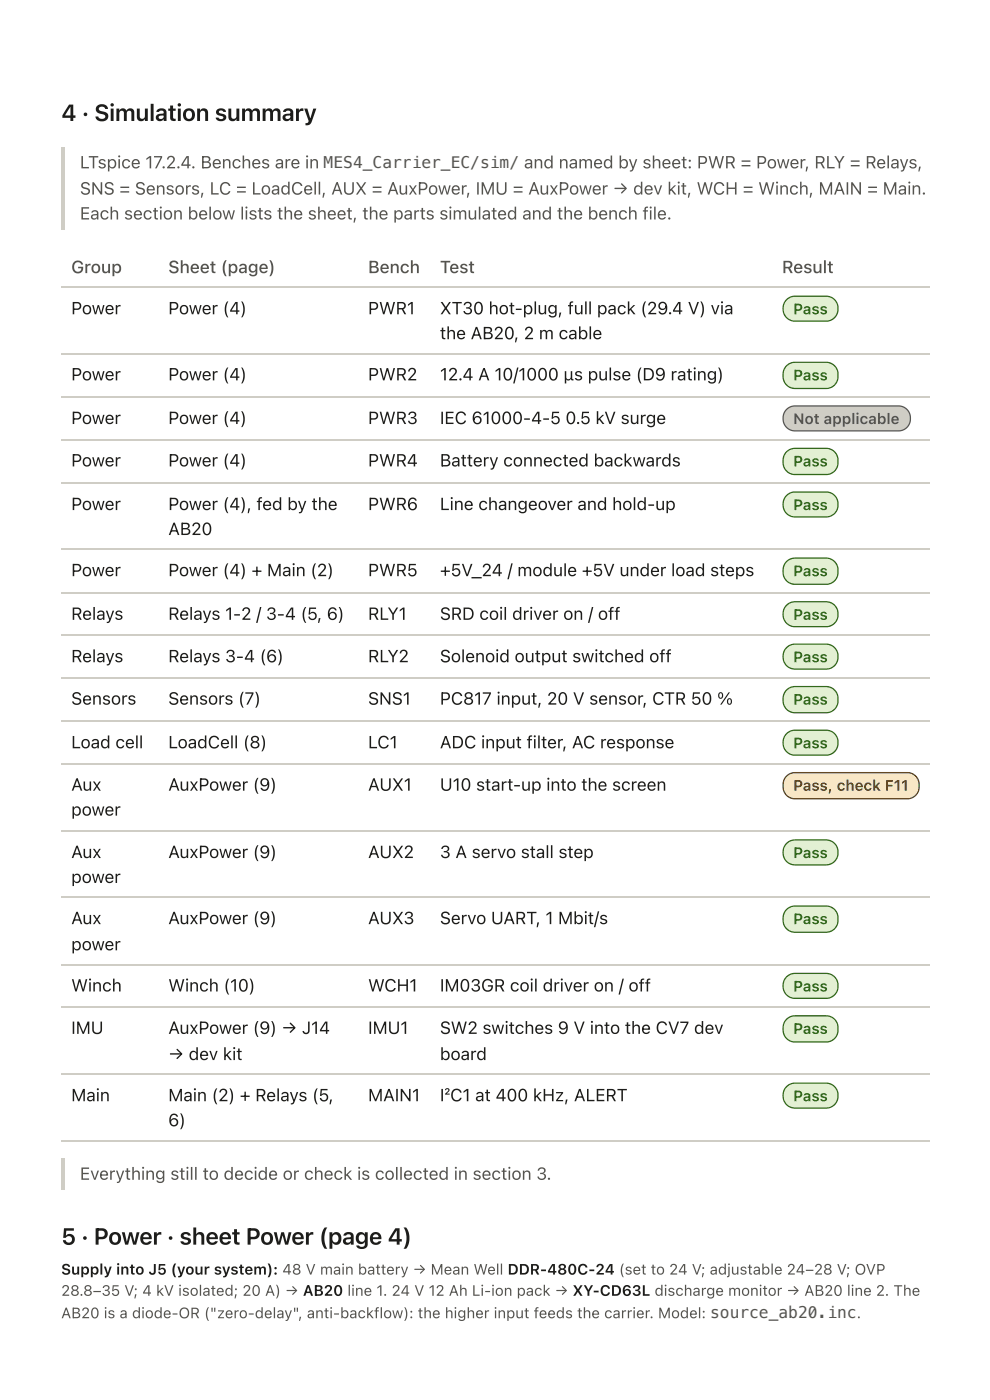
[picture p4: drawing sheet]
<svg xmlns="http://www.w3.org/2000/svg" width="210mm" height="297mm" viewBox="0 0 210 297" stroke-linecap="round" stroke-linejoin="round" font-family="sans-serif">
<defs><g id="words">
<g font-size="4.9" fill="#1d1d1b">
<text x="13" y="25.7">4 · Simulation summary</text>
<text x="13" y="264.1">5 · Power · sheet Power (page 4)</text>
</g>
<g font-size="3.7" fill="#55544f">
<text x="16.9" y="35.7">LTspice 17.2.4. Benches are in MES4_Carrier_EC/sim/ and named by sheet: PWR = Power, RLY = Relays,</text>
<text x="16.9" y="41.3">SNS = Sensors, LC = LoadCell, AUX = AuxPower, IMU = AuxPower → dev kit, WCH = Winch, MAIN = Main.</text>
<text x="16.9" y="46.6">Each section below lists the sheet, the parts simulated and the bench file.</text>
<text x="15.1" y="57.9">Group</text>
<text x="35.7" y="57.9">Sheet (page)</text>
<text x="78" y="57.9">Bench</text>
<text x="93.2" y="57.9">Test</text>
<text x="165.8" y="57.9">Result</text>
<text x="16.9" y="250.3">Everything still to decide or check is collected in section 3.</text>
</g>
<g font-size="3.7" fill="#1d1d1b">
<text x="15.1" y="66.7">Power</text>
<text x="35.7" y="66.7">Power (4)</text>
<text x="78" y="66.7">PWR1</text>
<text x="93.2" y="66.7">XT30 hot-plug, full pack (29.4 V) via</text>
<text x="93.2" y="72">the AB20, 2 m cable</text>
<text x="15.1" y="80.7">Power</text>
<text x="35.7" y="80.7">Power (4)</text>
<text x="78" y="80.7">PWR2</text>
<text x="93.2" y="80.7">12.4 A 10/1000 µs pulse (D9 rating)</text>
<text x="15.1" y="90">Power</text>
<text x="35.7" y="90">Power (4)</text>
<text x="78" y="90">PWR3</text>
<text x="93.2" y="90">IEC 61000-4-5</text>
<text x="119.9" y="90">0.5 kV surge</text>
<text x="15.1" y="99">Power</text>
<text x="35.7" y="99">Power (4)</text>
<text x="78" y="99">PWR4</text>
<text x="93.2" y="99">Battery connected backwards</text>
<text x="15.1" y="108.2">Power</text>
<text x="35.7" y="108.2">Power (4), fed by the</text>
<text x="35.7" y="113.5">AB20</text>
<text x="78" y="108.2">PWR6</text>
<text x="93.2" y="108.2">Line changeover and hold-up</text>
<text x="15.1" y="122.2">Power</text>
<text x="35.7" y="122.2">Power (4) + Main (2)</text>
<text x="78" y="122.2">PWR5</text>
<text x="93.2" y="122.2">+5V_24 / module +5V under load steps</text>
<text x="15.1" y="131.5">Relays</text>
<text x="35.7" y="131.5">Relays 1-2 / 3-4 (5, 6)</text>
<text x="78" y="131.5">RLY1</text>
<text x="93.2" y="131.5">SRD coil driver on / off</text>
<text x="15.1" y="140.5">Relays</text>
<text x="35.7" y="140.5">Relays 3-4 (6)</text>
<text x="78" y="140.5">RLY2</text>
<text x="93.2" y="140.5">Solenoid output switched off</text>
<text x="15.1" y="149.5">Sensors</text>
<text x="35.7" y="149.5">Sensors (7)</text>
<text x="78" y="149.5">SNS1</text>
<text x="93.2" y="149.5">PC817 input, 20 V sensor, CTR 50 %</text>
<text x="15.1" y="158.8">Load cell</text>
<text x="35.7" y="158.8">LoadCell (8)</text>
<text x="78" y="158.8">LC1</text>
<text x="93.2" y="158.8">ADC input filter, AC response</text>
<text x="15.1" y="167.7">Aux</text>
<text x="35.7" y="167.7">AuxPower (9)</text>
<text x="78" y="167.7">AUX1</text>
<text x="93.2" y="167.7">U10 start-up into the screen</text>
<text x="15.1" y="173">power</text>
<text x="15.1" y="182">Aux</text>
<text x="35.7" y="182">AuxPower (9)</text>
<text x="78" y="182">AUX2</text>
<text x="93.2" y="182">3 A servo stall step</text>
<text x="15.1" y="187.3">power</text>
<text x="15.1" y="196.1">Aux</text>
<text x="35.7" y="196.1">AuxPower (9)</text>
<text x="78" y="196.1">AUX3</text>
<text x="93.2" y="196.1">Servo UART, 1 Mbit/s</text>
<text x="15.1" y="201.6">power</text>
<text x="15.1" y="210.3">Winch</text>
<text x="35.7" y="210.3">Winch (10)</text>
<text x="78" y="210.3">WCH1</text>
<text x="93.2" y="210.3">IM03GR coil driver on / off</text>
<text x="15.1" y="219.3">IMU</text>
<text x="35.7" y="219.3">AuxPower (9) → J14</text>
<text x="78" y="219.3">IMU1</text>
<text x="93.2" y="219.3">SW2 switches 9 V into the CV7 dev</text>
<text x="35.7" y="224.9">→ dev kit</text>
<text x="93.2" y="224.9">board</text>
<text x="15.1" y="233.6">Main</text>
<text x="35.7" y="233.6">Main (2) + Relays (5,</text>
<text x="78" y="233.6">MAIN1</text>
<text x="93.2" y="233.6">I²C1 at 400 kHz, ALERT</text>
<text x="35.7" y="238.9">6)</text>
</g>
<g font-size="3.2" fill="#2f6b16">
<text x="168.2" y="66.7">Pass</text>
<text x="168.2" y="80.7">Pass</text>
<text x="168.2" y="99">Pass</text>
<text x="168.2" y="108.2">Pass</text>
<text x="168.2" y="122.2">Pass</text>
<text x="168.2" y="131.5">Pass</text>
<text x="168.2" y="140.5">Pass</text>
<text x="168.2" y="149.5">Pass</text>
<text x="168.2" y="158.8">Pass</text>
<text x="168.2" y="182">Pass</text>
<text x="168.2" y="196.1">Pass</text>
<text x="168.2" y="210.3">Pass</text>
<text x="168.2" y="219.3">Pass</text>
<text x="168.2" y="233.6">Pass</text>
</g>
<g font-size="3.2" fill="#55544f">
<text x="168.2" y="90">Not applicable</text>
<text x="13" y="274.9">28.8–35 V; 4 kV isolated; 20 A) → AB20 line 1. 24 V 12 Ah Li-ion pack → XY-CD63L discharge monitor → AB20 line 2. The</text>
<text x="13" y="279.7">AB20 is a diode-OR (&quot;zero-delay&quot;, anti-backflow): the higher input feeds the carrier. Model: source_ab20.inc.</text>
</g>
<text font-size="3.2" fill="#6b3f05" x="168.2" y="167.7">Pass, check F11</text>
<text font-size="3.2" fill="#1d1d1b" x="13" y="270.4">Supply into J5 (your system): 48 V main battery → Mean Well DDR-480C-24 (set to 24 V; adjustable 24–28 V; OVP</text>
</g></defs>
<path d="M13 31.2h.8v17.5h-.8z" fill="#cfcdc5"/>
<g fill="none" stroke="#cfcdc5" stroke-width=".26">
<path d="M13 61h184M13 75h184M13 84.3h184M13 93.3h184M13 102.5h184M13 116.5h184M13 125.8h184M13 134.8h184M13 143.8h184M13 153.1h184M13 162.1h184M13 176.3h184"/>
<path d="M13 190.4h184M13 204.7h184M13 213.7h184M13 227.9h184M13 242h184"/>
</g>
<path d="M13 245.8h.8v6.6h-.8z" fill="#cfcdc5"/>
<path d="M166.8 63.6l.6-.5 1-.3h6.8a2.65 2.65 0 0 1 2.5 2.7 2.65 2.65 0 0 1-2.5 2.6h-6.7a2.67 2.67 0 0 1-2.3-1.7 2.67 2.67 0 0 1 .6-2.8z" fill="#e3f0d3"/>
<path d="M166.8 63.6l.6-.5 1-.3h6.8a2.65 2.65 0 0 1 2.5 2.7 2.65 2.65 0 0 1-2.5 2.6h-6.7a2.67 2.67 0 0 1-2.3-1.7 2.67 2.67 0 0 1 .6-2.8z" fill="none" stroke="#2f6b16" stroke-width=".26"/>
<path d="M166.8 77.6l.6-.5 1-.2h6.8a2.51 2.51 0 0 1 2.5 2.5v.5a2.51 2.51 0 0 1-2.5 2.5h-6.7a2.51 2.51 0 0 1-2.5-2.5l.2-1.3z" fill="#e3f0d3"/>
<path d="M166.8 77.6l.6-.5 1-.2h6.8a2.51 2.51 0 0 1 2.5 2.5v.5a2.51 2.51 0 0 1-2.5 2.5h-6.7a2.51 2.51 0 0 1-2.5-2.5l.2-1.3z" fill="none" stroke="#2f6b16" stroke-width=".26"/>
<path d="M166.8 86.9l.8-.6 .9-.2h22a2.65 2.65 0 0 1 2.5 2.7 2.65 2.65 0 0 1-2.5 2.6h-22a2.67 2.67 0 0 1-2.3-1.7 2.67 2.67 0 0 1 .6-2.8z" fill="#cfcdc5"/>
<path d="M166.8 86.9l.8-.6 .9-.2h22a2.65 2.65 0 0 1 2.5 2.7 2.65 2.65 0 0 1-2.5 2.6h-22a2.67 2.67 0 0 1-2.3-1.7 2.67 2.67 0 0 1 .6-2.8z" fill="none" stroke="#55544f" stroke-width=".26"/>
<path d="M166.8 95.9l.6-.5 1-.3h6.8a2.51 2.51 0 0 1 2.5 2.5v.6a2.51 2.51 0 0 1-2.5 2.5h-6.7a2.51 2.51 0 0 1-2.5-2.5l.2-1.4z" fill="#e3f0d3"/>
<path d="M166.8 95.9l.6-.5 1-.3h6.8a2.51 2.51 0 0 1 2.5 2.5v.6a2.51 2.51 0 0 1-2.5 2.5h-6.7a2.51 2.51 0 0 1-2.5-2.5l.2-1.4z" fill="none" stroke="#2f6b16" stroke-width=".26"/>
<path d="M166.8 105.1l.8-.5 .8-.2h6.8a2.65 2.65 0 0 1 2.5 2.6 2.65 2.65 0 0 1-2.5 2.7h-6.7a2.67 2.67 0 0 1-2.3-1.7 2.67 2.67 0 0 1 .6-2.9z" fill="#e3f0d3"/>
<path d="M166.8 105.1l.8-.5 .8-.2h6.8a2.65 2.65 0 0 1 2.5 2.6 2.65 2.65 0 0 1-2.5 2.7h-6.7a2.67 2.67 0 0 1-2.3-1.7 2.67 2.67 0 0 1 .6-2.9z" fill="none" stroke="#2f6b16" stroke-width=".26"/>
<path d="M166.8 119.1l.6-.4 1-.3h6.8a2.51 2.51 0 0 1 2.5 2.5v.5a2.51 2.51 0 0 1-2.5 2.6h-6.7a2.51 2.51 0 0 1-2.5-2.6l.2-1.3z" fill="#e3f0d3"/>
<path d="M166.8 119.1l.6-.4 1-.3h6.8a2.51 2.51 0 0 1 2.5 2.5v.5a2.51 2.51 0 0 1-2.5 2.6h-6.7a2.51 2.51 0 0 1-2.5-2.6l.2-1.3z" fill="none" stroke="#2f6b16" stroke-width=".26"/>
<path d="M166.8 128.4l.6-.5 1-.2h6.8a2.65 2.65 0 0 1 2.5 2.6 2.65 2.65 0 0 1-2.5 2.7h-6.7a2.67 2.67 0 0 1-2.3-1.7 2.67 2.67 0 0 1 .6-2.9z" fill="#e3f0d3"/>
<path d="M166.8 128.4l.6-.5 1-.2h6.8a2.65 2.65 0 0 1 2.5 2.6 2.65 2.65 0 0 1-2.5 2.7h-6.7a2.67 2.67 0 0 1-2.3-1.7 2.67 2.67 0 0 1 .6-2.9z" fill="none" stroke="#2f6b16" stroke-width=".26"/>
<path d="M166.8 137.4l.6-.5 1-.2h6.8a2.65 2.65 0 0 1 2.5 2.6 2.65 2.65 0 0 1-2.5 2.6h-6.7a2.67 2.67 0 0 1-2.3-1.6 2.67 2.67 0 0 1 .6-2.9z" fill="#e3f0d3"/>
<path d="M166.8 137.4l.6-.5 1-.2h6.8a2.65 2.65 0 0 1 2.5 2.6 2.65 2.65 0 0 1-2.5 2.6h-6.7a2.67 2.67 0 0 1-2.3-1.6 2.67 2.67 0 0 1 .6-2.9z" fill="none" stroke="#2f6b16" stroke-width=".26"/>
<path d="M166.8 146.4l.6-.5 1-.2h6.8a2.51 2.51 0 0 1 2.5 2.5v.5a2.51 2.51 0 0 1-2.5 2.5h-6.7a2.51 2.51 0 0 1-2.5-2.5l.2-1.3z" fill="#e3f0d3"/>
<path d="M166.8 146.4l.6-.5 1-.2h6.8a2.51 2.51 0 0 1 2.5 2.5v.5a2.51 2.51 0 0 1-2.5 2.5h-6.7a2.51 2.51 0 0 1-2.5-2.5l.2-1.3z" fill="none" stroke="#2f6b16" stroke-width=".26"/>
<path d="M166.8 155.6l.8-.5 .8-.2h6.8a2.65 2.65 0 0 1 2.5 2.7 2.65 2.65 0 0 1-2.5 2.6h-6.7a2.67 2.67 0 0 1-2.3-1.7 2.67 2.67 0 0 1 .6-2.9z" fill="#e3f0d3"/>
<path d="M166.8 155.6l.8-.5 .8-.2h6.8a2.65 2.65 0 0 1 2.5 2.7 2.65 2.65 0 0 1-2.5 2.6h-6.7a2.67 2.67 0 0 1-2.3-1.7 2.67 2.67 0 0 1 .6-2.9z" fill="none" stroke="#2f6b16" stroke-width=".26"/>
<path d="M166.8 164.6l.8-.5 .9-.2h23.9a2.51 2.51 0 0 1 2.5 2.5v.6a2.51 2.51 0 0 1-2.5 2.5h-23.9a2.51 2.51 0 0 1-2.5-2.5l.2-1.4z" fill="#f8e7c6"/>
<path d="M166.8 164.6l.8-.5 .9-.2h23.9a2.51 2.51 0 0 1 2.5 2.5v.6a2.51 2.51 0 0 1-2.5 2.5h-23.9a2.51 2.51 0 0 1-2.5-2.5l.2-1.4z" fill="none" stroke="#6b3f05" stroke-width=".26"/>
<path d="M166.8 178.9l.6-.4 1-.3h6.8a2.65 2.65 0 0 1 2.5 2.6 2.65 2.65 0 0 1-2.5 2.7h-6.7a2.67 2.67 0 0 1-2.3-1.7 2.67 2.67 0 0 1 .6-2.9z" fill="#e3f0d3"/>
<path d="M166.8 178.9l.6-.4 1-.3h6.8a2.65 2.65 0 0 1 2.5 2.6 2.65 2.65 0 0 1-2.5 2.7h-6.7a2.67 2.67 0 0 1-2.3-1.7 2.67 2.67 0 0 1 .6-2.9z" fill="none" stroke="#2f6b16" stroke-width=".26"/>
<path d="M166.8 193l.6-.5 1-.3h6.8a2.51 2.51 0 0 1 2.5 2.5v.6a2.51 2.51 0 0 1-2.5 2.5h-6.7a2.51 2.51 0 0 1-2.5-2.5l.2-1.4z" fill="#e3f0d3"/>
<path d="M166.8 193l.6-.5 1-.3h6.8a2.51 2.51 0 0 1 2.5 2.5v.6a2.51 2.51 0 0 1-2.5 2.5h-6.7a2.51 2.51 0 0 1-2.5-2.5l.2-1.4z" fill="none" stroke="#2f6b16" stroke-width=".26"/>
<path d="M166.8 207.2l.6-.4 1-.3h6.8a2.65 2.65 0 0 1 2.5 2.7 2.65 2.65 0 0 1-2.5 2.6h-6.7a2.67 2.67 0 0 1-2.3-1.7 2.67 2.67 0 0 1 .6-2.9z" fill="#e3f0d3"/>
<path d="M166.8 207.2l.6-.4 1-.3h6.8a2.65 2.65 0 0 1 2.5 2.7 2.65 2.65 0 0 1-2.5 2.6h-6.7a2.67 2.67 0 0 1-2.3-1.7 2.67 2.67 0 0 1 .6-2.9z" fill="none" stroke="#2f6b16" stroke-width=".26"/>
<path d="M166.8 216.2l.8-.5 .8-.2h6.8a2.51 2.51 0 0 1 2.5 2.5v.5a2.51 2.51 0 0 1-2.5 2.6h-6.7a2.51 2.51 0 0 1-2.5-2.6l.2-1.3z" fill="#e3f0d3"/>
<path d="M166.8 216.2l.8-.5 .8-.2h6.8a2.51 2.51 0 0 1 2.5 2.5v.5a2.51 2.51 0 0 1-2.5 2.6h-6.7a2.51 2.51 0 0 1-2.5-2.6l.2-1.3z" fill="none" stroke="#2f6b16" stroke-width=".26"/>
<path d="M166.8 230.5l.8-.5 .8-.2h6.8a2.65 2.65 0 0 1 2.5 2.6 2.65 2.65 0 0 1-2.5 2.7h-6.7a2.67 2.67 0 0 1-2.3-1.7 2.67 2.67 0 0 1 .6-2.9z" fill="#e3f0d3"/>
<path d="M166.8 230.5l.8-.5 .8-.2h6.8a2.65 2.65 0 0 1 2.5 2.6 2.65 2.65 0 0 1-2.5 2.7h-6.7a2.67 2.67 0 0 1-2.3-1.7 2.67 2.67 0 0 1 .6-2.9z" fill="none" stroke="#2f6b16" stroke-width=".26"/>
<use href="#words"/>
</svg>
